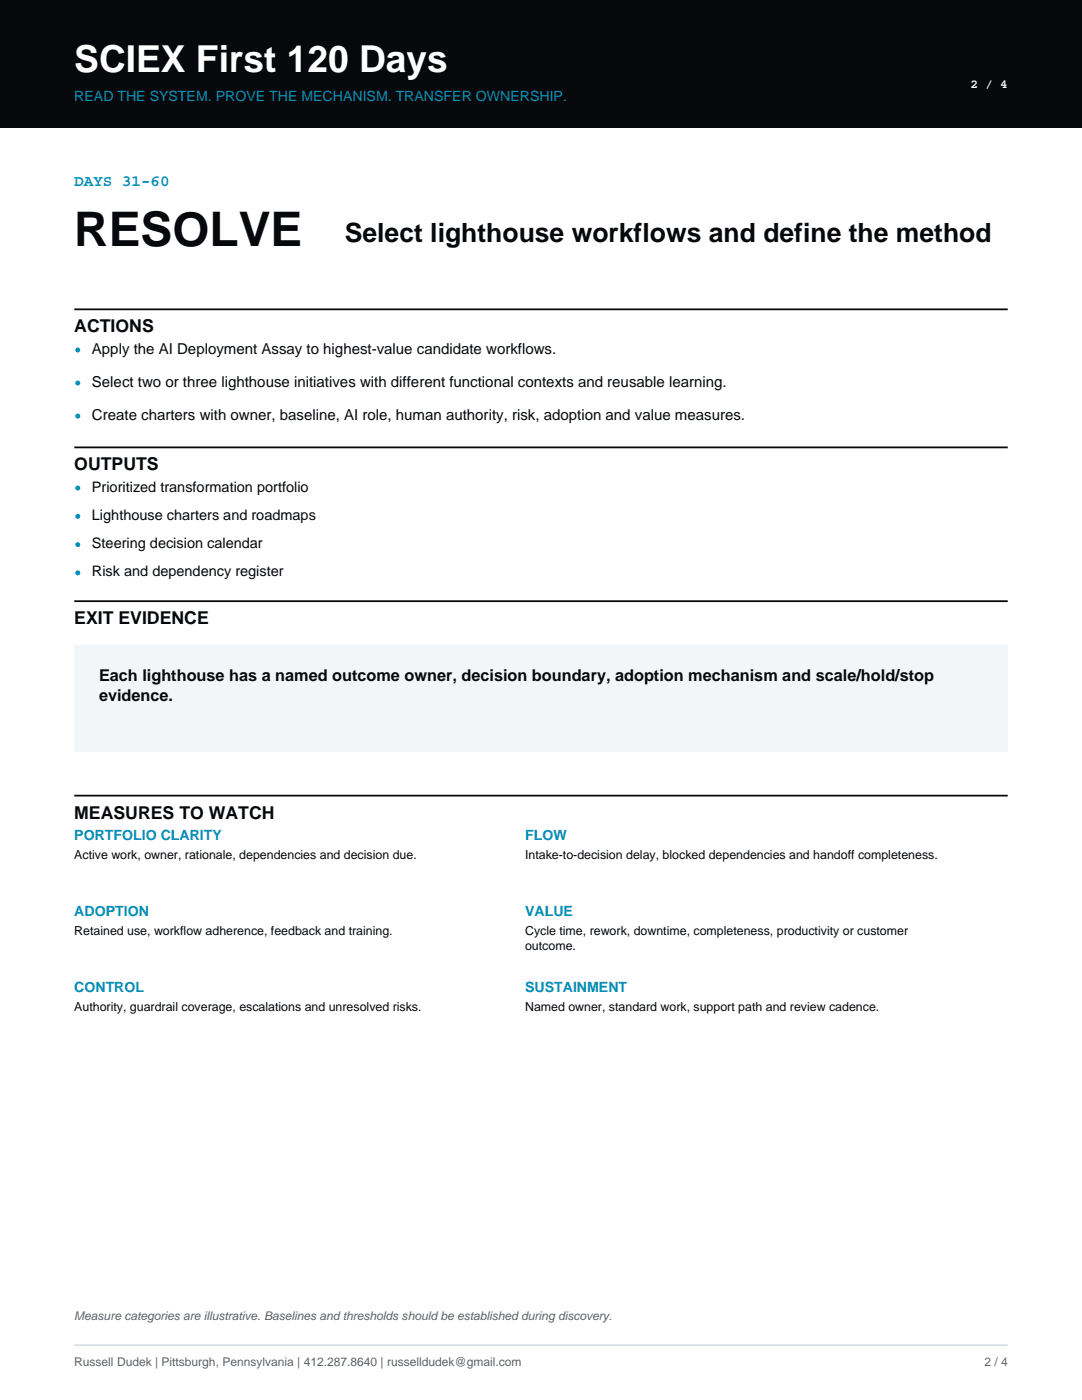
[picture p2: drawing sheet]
<svg xmlns="http://www.w3.org/2000/svg" width="216mm" height="279mm" viewBox="0 0 216 279" stroke-linecap="round" stroke-linejoin="round" font-family="sans-serif">
<defs><g id="words">
<text font-size="9.5" fill="#06080b" x="14.8" y="49">RESOLVE</text>
<text font-size="7.4" fill="#fff" x="14.8" y="14.5">SCIEX First 120 Days</text>
<text font-size="5.3" fill="#06080b" x="68.8" y="48.3">Select lighthouse workflows and define the method</text>
<g font-size="3.5" fill="#06080b">
<text x="14.8" y="66.3">ACTIONS</text>
<text x="14.8" y="93.9">OUTPUTS</text>
<text x="14.8" y="124.6">EXIT EVIDENCE</text>
<text x="14.8" y="163.4">MEASURES TO WATCH</text>
</g>
<text font-size="3.2" fill="#008fb8" x="14.8" y="37">DAYS 31-60</text>
<g font-size="3.2" fill="#06080b">
<text x="19.8" y="135.9">Each lighthouse has a named outcome owner, decision boundary, adoption mechanism and scale/hold/stop</text>
<text x="19.8" y="139.9">evidence.</text>
</g>
<g font-size="3" fill="#06080b">
<text x="18.3" y="70.6">Apply the AI Deployment Assay to highest-value candidate workflows.</text>
<text x="18.3" y="77.2">Select two or three lighthouse initiatives with different functional contexts and reusable learning.</text>
<text x="18.3" y="83.7">Create charters with owner, baseline, AI role, human authority, risk, adoption and value measures.</text>
</g>
<g font-size="2.9" fill="#06080b">
<text x="18.3" y="98.1">Prioritized transformation portfolio</text>
<text x="18.3" y="103.8">Lighthouse charters and roadmaps</text>
<text x="18.3" y="109.4">Steering decision calendar</text>
<text x="18.3" y="115">Risk and dependency register</text>
</g>
<g font-size="2.8" fill="#008fb8">
<text x="14.8" y="20.1">READ THE SYSTEM. PROVE THE MECHANISM. TRANSFER OWNERSHIP.</text>
<text x="14.8" y="167.6">PORTFOLIO CLARITY</text>
<text x="104.8" y="167.6">FLOW</text>
<text x="14.8" y="182.8">ADOPTION</text>
<text x="104.8" y="182.8">VALUE</text>
<text x="14.8" y="197.9">CONTROL</text>
<text x="104.8" y="197.9">SUSTAINMENT</text>
</g>
<text font-size="2.5" fill="#fff" x="193.7" y="17.6">2 / 4</text>
<g font-size="2.5" fill="#06080b">
<text x="14.8" y="171.5">Active work, owner, rationale, dependencies and decision due.</text>
<text x="104.8" y="171.5">Intake-to-decision delay, blocked dependencies and handoff completeness.</text>
<text x="14.8" y="186.7">Retained use, workflow adherence, feedback and training.</text>
<text x="104.8" y="186.7">Cycle time, rework, downtime, completeness, productivity or customer</text>
<text x="104.8" y="189.7">outcome.</text>
<text x="14.8" y="201.8">Authority, guardrail coverage, escalations and unresolved risks.</text>
<text x="104.8" y="201.8">Named owner, standard work, support path and review cadence.</text>
</g>
<g font-size="2.4" fill="#58636c">
<text x="14.8" y="263.5">Measure categories are illustrative. Baselines and thresholds should be established during discovery.</text>
<text x="14.8" y="272.7">Russell Dudek | Pittsburgh, Pennsylvania | 412.287.8640 | russelldudek@gmail.com</text>
<text x="196.4" y="272.7">2 / 4</text>
</g>
</g></defs>
<path d="M0 0h215.9v25.4h-215.9z" fill-rule="evenodd" fill="#06080b"/>
<path d="M14.8 61.7h186.3" fill="none" stroke="#06080b" stroke-width=".35"/>
<g fill="#008fb8">
<circle cx="15.5" cy="69.9" r=".49"/>
<circle cx="15.5" cy="76.4" r=".49"/>
<circle cx="15.5" cy="83" r=".49"/>
</g>
<path d="M14.8 89.3h186.3" fill="none" stroke="#06080b" stroke-width=".35"/>
<g fill="#008fb8">
<circle cx="15.5" cy="97.4" r=".49"/>
<circle cx="15.5" cy="103" r=".49"/>
<circle cx="15.5" cy="108.7" r=".49"/>
<circle cx="15.5" cy="114.3" r=".49"/>
</g>
<path d="M14.8 120h186.3" fill="none" stroke="#06080b" stroke-width=".35"/>
<path d="M14.8 128.8h186.3v21.2h-186.3z" fill-rule="evenodd" fill="#f3f6f8"/>
<path d="M14.8 158.8h186.3" fill="none" stroke="#06080b" stroke-width=".35"/>
<path d="M14.8 268.5h186.3" fill="none" stroke="#d7dde2" stroke-width=".35"/>
<use href="#words"/>
</svg>
